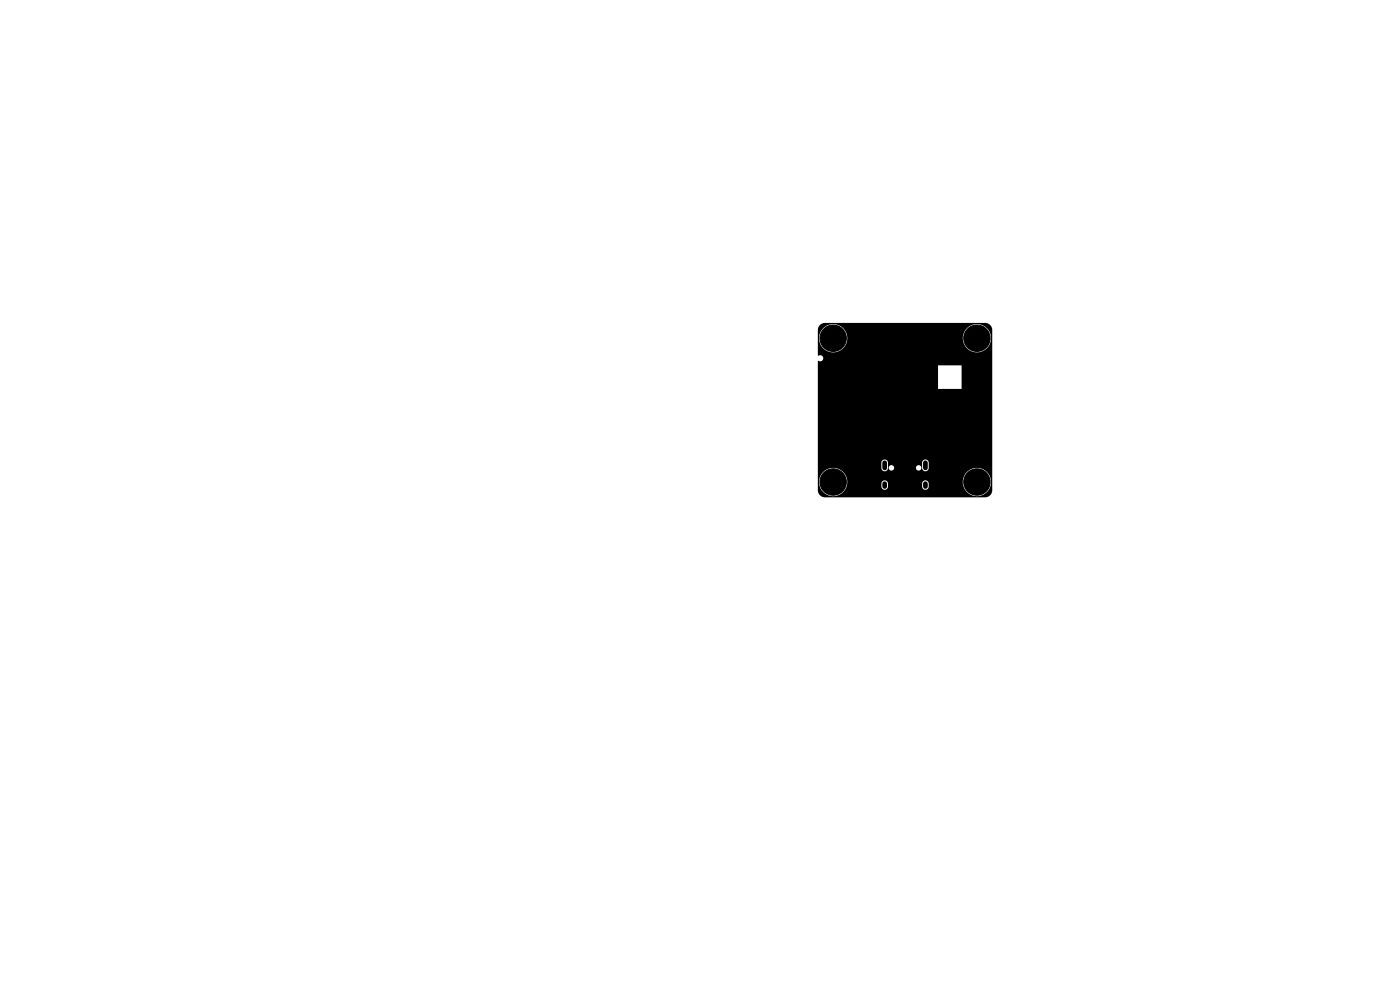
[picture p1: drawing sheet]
<svg xmlns="http://www.w3.org/2000/svg" width="297mm" height="210mm" viewBox="0 0 297 210" stroke-linecap="round" stroke-linejoin="round" font-family="sans-serif">
<g fill="#000" stroke="#000" stroke-width=".21">
<circle cx="176.7" cy="71.7" r="2.8"/>
<circle cx="207.2" cy="71.7" r="2.8"/>
<circle cx="176.7" cy="102.2" r="2.8"/>
<circle cx="207.2" cy="102.2" r="2.8"/>
</g>
<path d="M187.7 98.2v1.1M196.3 98.2v1.1M187.7 102.6v.6M196.3 102.6v.6" fill="none" stroke="#000" stroke-width="1"/>
<path d="M173.9 69l.5-.4 .6-.1h34a1.5 1.5 0 0 1 1.5 1.5v34a1.5 1.5 0 0 1-1.5 1.5h-34a1.5 1.5 0 0 1-1.5-1.5v-1.9h.2a3 3 0 0 0 2.8 3.1 3 3 0 0 0 3.2-2.7h7.3v.8a.7 .7 0 0 0 .7 .6 .7 .7 0 0 0 .7-.6v-.8h7.2v.9a.7 .7 0 0 0 .8 .5 .7 .7 0 0 0 .6-.6v-.8l-.2-.4h7.4a3 3 0 0 0 4.3 2.9 3 3 0 0 0 .6-5.1 3 3 0 0 0-4.8 1.8l-.1 .4h-7.4l-.5-.2a.7 .7 0 0 0-.7 .6h-7.2v-.1a.7 .7 0 0 0-.8-.5 .7 .7 0 0 0-.6 .6h-7.3l.1-.1a3 3 0 0 0-2.9-3.2 3 3 0 0 0-3.2 2.9h-.2v-4h13.5v1.2a.71 .71 0 0 0 .8 .7 .71 .71 0 0 0 .6-.8h.1v.1a.58 .58 0 0 0 .7 .5 .58 .58 0 0 0 .5-.6h4.6v.1a.58 .58 0 0 0 .9 .4 .58 .58 0 0 0 0-.9 .58 .58 0 0 0-.9 .4h-4.6l-.1-.2a.58 .58 0 0 0-.6-.3 .58 .58 0 0 0-.5 .5h-.1v-1.1h7.2v1.2a.7 .7 0 0 0 .7 .7 .7 .7 0 0 0 .7-.7v-1.3a.7 .7 0 0 0-.7-.5 .7 .7 0 0 0-.7 .6h-7.2v-.1a.7 .7 0 0 0-.8-.5 .7 .7 0 0 0-.6 .6h-13.5v-15.6h30.5v-5h-5v5h-25.5v-6a.7 .7 0 0 0 1 0 .7 .7 0 0 0 0-1 .7 .7 0 0 0-1 0v-3.9h.2v.3a3 3 0 0 0 3.2 2.9 3 3 0 0 0 2.9-3.2h24.4v.3a3 3 0 0 0 4.6 2.4 3 3 0 0 0 0-5.1 3 3 0 0 0-4.6 2.4h-24.4l-.1-.4a3 3 0 0 0-3.1-2.5 3 3 0 0 0-2.9 2.9h-.2v-1.6z" fill="#000"/>
</svg>
